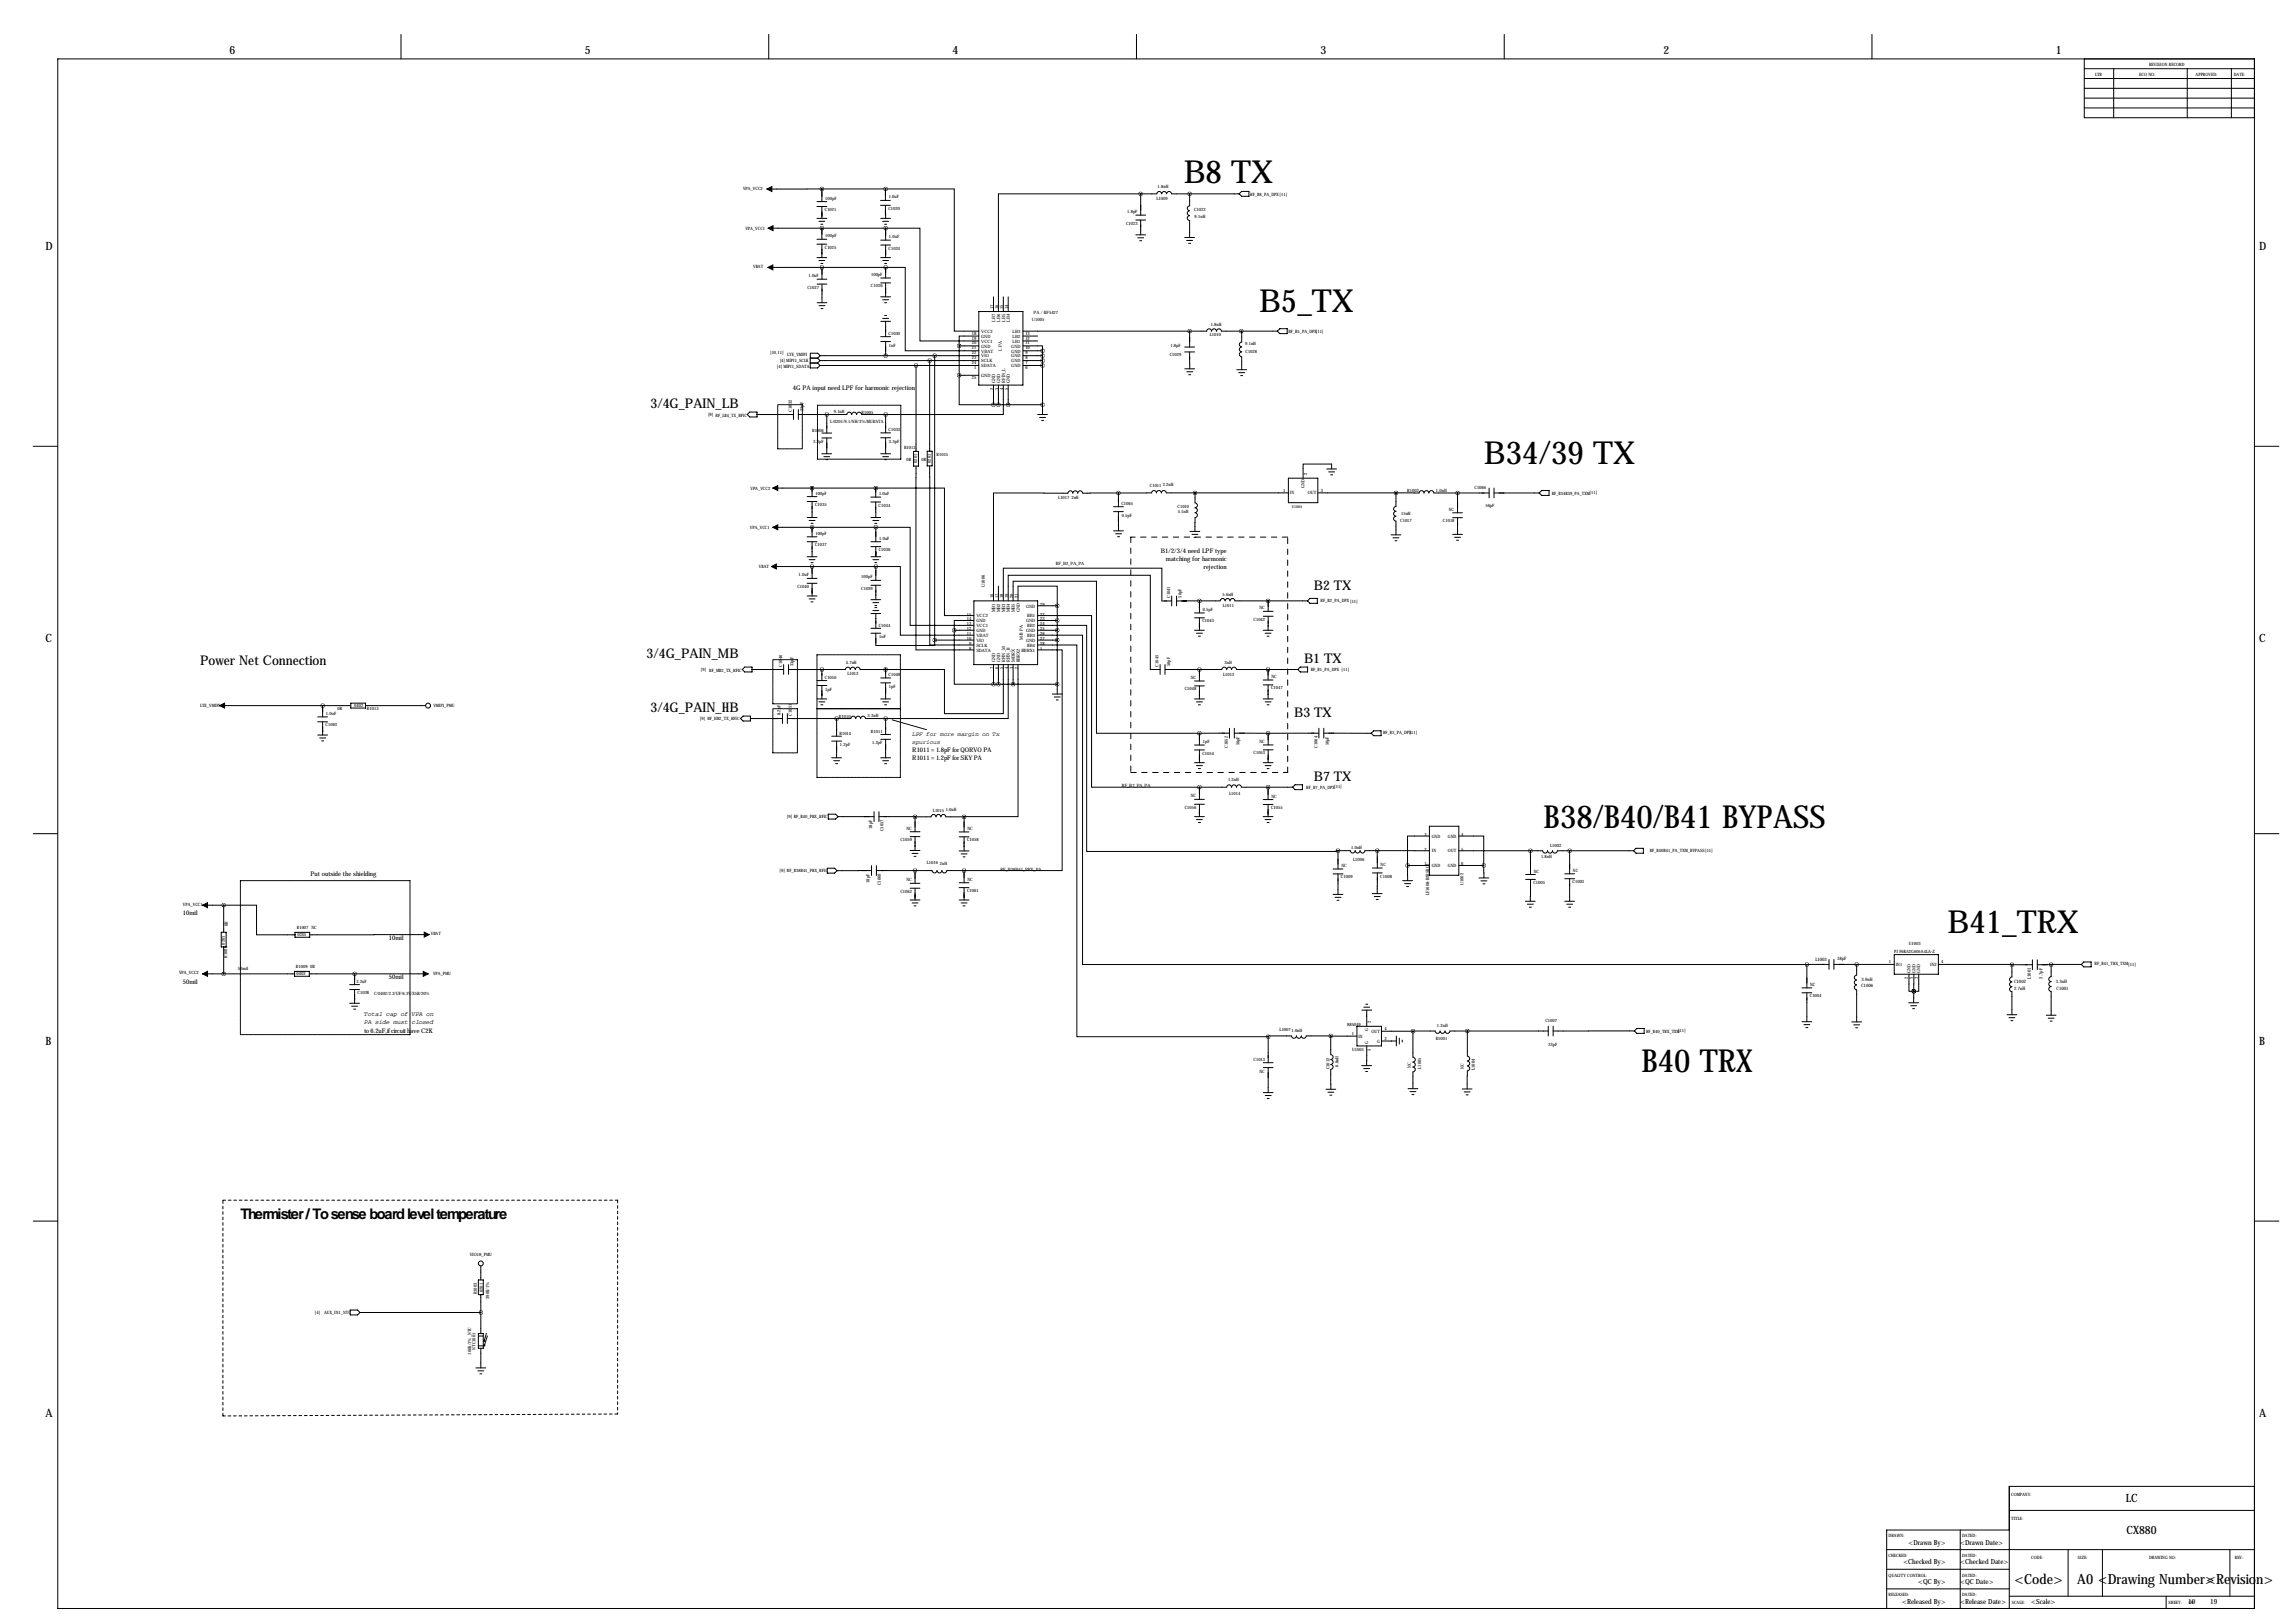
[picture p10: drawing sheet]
<svg xmlns="http://www.w3.org/2000/svg" width="1189mm" height="841mm" viewBox="0 0 1189 841" stroke-linecap="round" stroke-linejoin="round" font-family="sans-serif">
<defs><g id="words">
<g font-size="16.5">
<text x="613" y="95">B8 TX</text>
<text x="652" y="161">B5_TX</text>
<text x="769" y="240">B34/39 TX</text>
<text x="800" y="429">B38/B40/B41 BYPASS</text>
<text x="1009" y="483">B41_TRX</text>
<text x="850" y="555">B40 TRX</text>
</g>
<text font-size="7.6" x="125" y="631">Thermister / To sense board level temperature</text>
<g font-size="7.3">
<text x="1044" y="820">&lt;Code&gt;</text>
<text x="1076" y="820">A0 &lt;Drawing Number&gt;</text>
<text x="1143" y="820">&lt;Revision&gt;</text>
</g>
<g font-size="6.9">
<text x="337" y="211">3/4G_PAIN_LB</text>
<text x="681" y="305">B2 TX</text>
<text x="335" y="341">3/4G_PAIN_MB</text>
<text x="104" y="344">Power Net Connection</text>
<text x="676" y="343">B1 TX</text>
<text x="337" y="369">3/4G_PAIN_HB</text>
<text x="670" y="371">B3 TX</text>
<text x="681" y="404">B7 TX</text>
</g>
<g font-size="5.9">
<text x="119" y="28">6</text>
<text x="303" y="28">5</text>
<text x="493" y="28">4</text>
<text x="684" y="28">3</text>
<text x="862" y="28">2</text>
<text x="1065" y="28">1</text>
<text x="24" y="130">D</text>
<text x="1170" y="130">D</text>
<text x="24" y="333">C</text>
<text x="1170" y="333">C</text>
<text x="24" y="541">B</text>
<text x="1170" y="541">B</text>
<text x="24" y="734">A</text>
<text x="1170" y="734">A</text>
<text x="1101" y="778">LC</text>
<text x="1102" y="795">CX880</text>
</g>
<g font-size="3.6">
<text x="989" y="800">&lt;Drawn By&gt;</text>
<text x="1015" y="800">&lt;Drawn Date&gt;</text>
<text x="986" y="810">&lt;Checked By&gt;</text>
<text x="1015" y="810">&lt;Checked Date&gt;</text>
<text x="994" y="820">&lt;QC By&gt;</text>
<text x="1015" y="820">&lt;QC Date&gt;</text>
<text x="985" y="831">&lt;Released By&gt;</text>
<text x="1015" y="831">&lt;Release Date&gt;</text>
<text x="1052" y="831">&lt;Scale&gt;</text>
<text x="1134" y="831">10</text>
<text x="1145" y="831">19</text>
</g>
<g font-size="3.3">
<text x="411" y="202">4G PA input need LPF for harmonic rejection</text>
<text x="601" y="286">B1/2/3/4 need LPF type</text>
<text x="604" y="290">matching for harmonic</text>
<text x="623" y="295">rejection</text>
<text x="473" y="390">R1011 = 1.8pF for QORVO PA</text>
<text x="473" y="394">R1011 = 1.2pF for SKY PA</text>
<text x="161" y="454">Put outside the shielding</text>
<text x="95" y="474">10mil</text>
<text x="201" y="487">10mil</text>
<text x="95" y="510">50mil</text>
<text x="201" y="507">50mil</text>
<text x="189" y="526">Total cap of VPA on</text>
<text x="189" y="531">PA side must closed</text>
<text x="189" y="535">to 6.2uF,if circuit have C2K</text>
</g>
<g font-size="3.2">
<text x="473" y="381">LPF for more margin on Tx</text>
<text x="473" y="386">spurious</text>
</g>
<g font-size="2.4">
<text x="940" y="498">L1003</text>
<text x="952" y="498">18pF</text>
<text x="964" y="508">3.9nH</text>
<text x="1043" y="509">C1002</text>
<text x="1052" y="507" transform="rotate(-90 1052 507)">L1001</text>
<text x="1058" y="507" transform="rotate(-90 1058 507)">2.7pF</text>
<text x="1065" y="509">3.3nH</text>
<text x="964" y="511">C1006</text>
<text x="1043" y="513">2.7nH</text>
<text x="1065" y="513">C1001</text>
</g>
<g font-size="2.3">
<text x="1113" y="34">REVISION RECORD</text>
<text x="1085" y="39">LTR</text>
<text x="1108" y="39">ECO NO:</text>
<text x="1137" y="39">APPROVED:</text>
<text x="1157" y="39">DATE:</text>
<text x="385" y="99">VPA_VCC2</text>
<text x="600" y="97">1.8nH</text>
<text x="648" y="101">RF_B8_PA_DPX[11]</text>
<text x="427" y="103">100pF</text>
<text x="460" y="103">1.0uF</text>
<text x="599" y="104">L1009</text>
<text x="427" y="109">C1021</text>
<text x="460" y="109">C1020</text>
<text x="584" y="110">1.8pF</text>
<text x="619" y="109">C1022</text>
<text x="619" y="113">9.1nH</text>
<text x="386" y="119">VPA_VCC1</text>
<text x="583" y="116">C1023</text>
<text x="427" y="123">100pF</text>
<text x="461" y="123">1.0uF</text>
<text x="427" y="129">C1025</text>
<text x="460" y="129">C1024</text>
<text x="390" y="139">VBAT</text>
<text x="419" y="144">1.0uF</text>
<text x="451" y="143">100pF</text>
<text x="418" y="150">C1027</text>
<text x="451" y="149">C1026</text>
<text x="515" y="160" transform="rotate(-90 515 160)">17</text>
<text x="517" y="160" transform="rotate(-90 517 160)">16</text>
<text x="520" y="160" transform="rotate(-90 520 160)">15</text>
<text x="522" y="160" transform="rotate(-90 522 160)">14</text>
<text x="516" y="167" transform="rotate(-90 516 167)">LB7</text>
<text x="518" y="167" transform="rotate(-90 518 167)">LB6</text>
<text x="521" y="167" transform="rotate(-90 521 167)">LB5</text>
<text x="523" y="167" transform="rotate(-90 523 167)">LB4</text>
<text x="535" y="166">U1005</text>
<text x="535" y="163">PA / RF5427</text>
<text x="460" y="174">C1030</text>
<text x="503" y="173">18</text>
<text x="508" y="172">VCC2</text>
<text x="525" y="172">LB3</text>
<text x="531" y="173">13</text>
<text x="627" y="174">L1010</text>
<text x="627" y="169">1.8nH</text>
<text x="667" y="173">RF_B5_PA_DPX[11]</text>
<text x="461" y="180">1nF</text>
<text x="503" y="178">20</text>
<text x="503" y="176">19</text>
<text x="508" y="178">VCC1</text>
<text x="508" y="175">GND</text>
<text x="525" y="178">LB1</text>
<text x="525" y="175">LB2</text>
<text x="531" y="178">11</text>
<text x="531" y="176">12</text>
<text x="606" y="180">1.8pF</text>
<text x="645" y="179">9.1nH</text>
<text x="399" y="184">[10,11]</text>
<text x="408" y="184">LTE_VMIPI</text>
<text x="503" y="184">22</text>
<text x="503" y="181">21</text>
<text x="508" y="185">VIO</text>
<text x="508" y="183">VBAT</text>
<text x="508" y="180">GND</text>
<text x="519" y="182" transform="rotate(-90 519 182)">L PA</text>
<text x="524" y="185">GND</text>
<text x="524" y="183">GND</text>
<text x="524" y="180">GND</text>
<text x="531" y="184">9</text>
<text x="531" y="181">10</text>
<text x="606" y="184">C1029</text>
<text x="645" y="183">C1028</text>
<text x="402" y="190">[4] MIPI1_SDATA</text>
<text x="404" y="188">[4] MIPI1_SCLK</text>
<text x="503" y="186">23</text>
<text x="503" y="189">24</text>
<text x="505" y="191">1</text>
<text x="508" y="188">SCLK</text>
<text x="508" y="190">SDATA</text>
<text x="524" y="188">GND</text>
<text x="524" y="190">GND</text>
<text x="531" y="189">7</text>
<text x="531" y="191">6</text>
<text x="531" y="186">8</text>
<text x="503" y="196">25</text>
<text x="508" y="195">GND</text>
<text x="515" y="202" transform="rotate(-90 515 202)">2</text>
<text x="516" y="198" transform="rotate(-90 516 198)">GND</text>
<text x="517" y="202" transform="rotate(-90 517 202)">3</text>
<text x="518" y="198" transform="rotate(-90 518 198)">GND</text>
<text x="520" y="202" transform="rotate(-90 520 202)">4</text>
<text x="521" y="198" transform="rotate(-90 521 198)">RFIN_L</text>
<text x="522" y="202" transform="rotate(-90 522 202)">5</text>
<text x="523" y="198" transform="rotate(-90 523 198)">GND</text>
<text x="367" y="216">[9] RF_LB4_TX_RFIC</text>
<text x="410" y="213" transform="rotate(-90 410 213)">C1032</text>
<text x="416" y="213" transform="rotate(-90 416 213)">33pF</text>
<text x="432" y="214">9.1nH</text>
<text x="446" y="214">R1005</text>
<text x="430" y="219">L/0201/9.1/NH/3%/MURATA</text>
<text x="421" y="224">R1006</text>
<text x="460" y="223">C1033</text>
<text x="421" y="229">3.3pF</text>
<text x="461" y="229">3.3pF</text>
<text x="468" y="233">R1012</text>
<text x="470" y="239">0R</text>
<text x="475" y="240" transform="rotate(-90 475 240)">0201</text>
<text x="477" y="239">0R</text>
<text x="482" y="240" transform="rotate(-90 482 240)">0201</text>
<text x="485" y="236">R1015</text>
<text x="602" y="252">2.2nH</text>
<text x="677" y="246" transform="rotate(-90 677 246)">2</text>
<text x="389" y="254">VPA_VCC2</text>
<text x="422" y="256">100pF</text>
<text x="455" y="256">1.0uF</text>
<text x="596" y="252">C1011</text>
<text x="665" y="255">1</text>
<text x="668" y="256">IN</text>
<text x="676" y="253" transform="rotate(-90 676 253)">GND</text>
<text x="678" y="256">OUT</text>
<text x="684" y="255">3</text>
<text x="729" y="255">R1002</text>
<text x="744" y="255">1.0nH</text>
<text x="764" y="253">C1066</text>
<text x="804" y="256">RF_B34B39_PA_TXM[11]</text>
<text x="422" y="262">C1035</text>
<text x="455" y="262">C1034</text>
<text x="548" y="259">L1017</text>
<text x="555" y="258">2nH</text>
<text x="581" y="262">C1065</text>
<text x="610" y="263">C1010</text>
<text x="769" y="262">56pF</text>
<text x="581" y="268">0.5pF</text>
<text x="610" y="266">5.1nH</text>
<text x="726" y="267">15nH</text>
<text x="751" y="265">NC</text>
<text x="388" y="274">VPA_VCC1</text>
<text x="725" y="270">C1017</text>
<text x="747" y="271">C1018</text>
<text x="422" y="277">100pF</text>
<text x="455" y="280">1.0uF</text>
<text x="422" y="283">C1037</text>
<text x="455" y="286">C1036</text>
<text x="547" y="293">RF_B2_PA_PA</text>
<text x="393" y="294">VBAT</text>
<text x="414" y="299">1.0uF</text>
<text x="446" y="300">100pF</text>
<text x="413" y="305">C1040</text>
<text x="446" y="306">C1039</text>
<text x="510" y="304" transform="rotate(-90 510 304)">U1006</text>
<text x="515" y="310" transform="rotate(-90 515 310)">16</text>
<text x="517" y="310" transform="rotate(-90 517 310)">17</text>
<text x="520" y="310" transform="rotate(-90 520 310)">18</text>
<text x="522" y="310" transform="rotate(-90 522 310)">19</text>
<text x="525" y="310" transform="rotate(-90 525 310)">20</text>
<text x="527" y="310" transform="rotate(-90 527 310)">21</text>
<text x="606" y="310" transform="rotate(-90 606 310)">C1041</text>
<text x="612" y="310" transform="rotate(-90 612 310)">56pF</text>
<text x="633" y="309">5.6nH</text>
<text x="516" y="317" transform="rotate(-90 516 317)">MB1</text>
<text x="518" y="317" transform="rotate(-90 518 317)">MB2</text>
<text x="521" y="317" transform="rotate(-90 521 317)">MB3</text>
<text x="523" y="317" transform="rotate(-90 523 317)">MB4</text>
<text x="526" y="317" transform="rotate(-90 526 317)">MB5</text>
<text x="528" y="317" transform="rotate(-90 528 317)">GND</text>
<text x="531" y="315">GND</text>
<text x="539" y="314">29</text>
<text x="623" y="316">0.5pF</text>
<text x="633" y="314">L1011</text>
<text x="652" y="316">NC</text>
<text x="684" y="312">RF_B2_PA_DPX[11]</text>
<text x="501" y="321">14</text>
<text x="501" y="319">15</text>
<text x="501" y="324">13</text>
<text x="506" y="322">GND</text>
<text x="506" y="320">VCC2</text>
<text x="531" y="322">GND</text>
<text x="532" y="320">HB1</text>
<text x="539" y="324">24</text>
<text x="539" y="321">23</text>
<text x="539" y="319">22</text>
<text x="623" y="322">C1043</text>
<text x="649" y="322">C1042</text>
<text x="455" y="325">C1044</text>
<text x="501" y="329">11</text>
<text x="501" y="326">12</text>
<text x="506" y="330">VBAT</text>
<text x="506" y="327">GND</text>
<text x="506" y="325">VCC1</text>
<text x="531" y="327">GND</text>
<text x="532" y="330">HB3</text>
<text x="532" y="325">HB2</text>
<text x="539" y="329">26</text>
<text x="539" y="326">25</text>
<text x="455" y="331">1nF</text>
<text x="501" y="332">10</text>
<text x="502" y="334">9</text>
<text x="506" y="335">SCLK</text>
<text x="506" y="332">VIO</text>
<text x="530" y="332" transform="rotate(-90 530 332)">M/H PA</text>
<text x="531" y="332">GND</text>
<text x="532" y="335">HB4</text>
<text x="539" y="334">28</text>
<text x="539" y="332">27</text>
<text x="502" y="337">8</text>
<text x="506" y="338">SDATA</text>
<text x="529" y="338">HBRX1</text>
<text x="539" y="337">1</text>
<text x="363" y="348">[9] RF_MB2_TX_RFIC</text>
<text x="405" y="345" transform="rotate(-90 405 345)">C1046</text>
<text x="411" y="345" transform="rotate(-90 411 345)">33pF</text>
<text x="438" y="344">4.7nH</text>
<text x="515" y="347" transform="rotate(-90 515 347)">7</text>
<text x="516" y="343" transform="rotate(-90 516 343)">GND</text>
<text x="517" y="347" transform="rotate(-90 517 347)">6</text>
<text x="518" y="343" transform="rotate(-90 518 343)">GND</text>
<text x="520" y="347" transform="rotate(-90 520 347)">5</text>
<text x="521" y="343" transform="rotate(-90 521 343)">RFIN_M</text>
<text x="522" y="347" transform="rotate(-90 522 347)">4</text>
<text x="523" y="343" transform="rotate(-90 523 343)">RFIN_H</text>
<text x="525" y="347" transform="rotate(-90 525 347)">3</text>
<text x="526" y="343" transform="rotate(-90 526 343)">MBRX</text>
<text x="527" y="347" transform="rotate(-90 527 347)">2</text>
<text x="528" y="343" transform="rotate(-90 528 343)">HBRX2</text>
<text x="600" y="345" transform="rotate(-90 600 345)">C1045</text>
<text x="606" y="345" transform="rotate(-90 606 345)">56pF</text>
<text x="634" y="344">3nH</text>
<text x="679" y="348">RF_B1_PA_DPX [11]</text>
<text x="427" y="352">C1050</text>
<text x="439" y="350">L1013</text>
<text x="460" y="350">C1049</text>
<text x="617" y="352">NC</text>
<text x="634" y="350">L1012</text>
<text x="659" y="351">NC</text>
<text x="427" y="358">1pF</text>
<text x="461" y="356">1pF</text>
<text x="614" y="358">C1048</text>
<text x="658" y="357">C1047</text>
<text x="104" y="366">LTE_VMIPI</text>
<text x="169" y="370">1.0uF</text>
<text x="175" y="368">0R</text>
<text x="184" y="366">0402</text>
<text x="190" y="368">R1013</text>
<text x="224" y="366">VMIPI_PMU</text>
<text x="404" y="370" transform="rotate(-90 404 370)">8.2pF</text>
<text x="410" y="371" transform="rotate(-90 410 371)">C1051</text>
<text x="435" y="372">R1010</text>
<text x="449" y="372">3.3nH</text>
<text x="169" y="376">C1063</text>
<text x="363" y="373">[9] RF_HB2_TX_RFIC</text>
<text x="435" y="381">R1014</text>
<text x="451" y="380">R1011</text>
<text x="716" y="380">RF_B3_PA_DPX</text>
<text x="730" y="380">[11]</text>
<text x="435" y="387">1.2pF</text>
<text x="452" y="386">1.2pF</text>
<text x="623" y="385">1pF</text>
<text x="636" y="387" transform="rotate(-90 636 387)">C1052</text>
<text x="642" y="386" transform="rotate(-90 642 386)">56pF</text>
<text x="652" y="385">NC</text>
<text x="682" y="387" transform="rotate(-90 682 387)">C1064</text>
<text x="688" y="386" transform="rotate(-90 688 386)">56pF</text>
<text x="623" y="391">C1054</text>
<text x="649" y="391">C1053</text>
<text x="581" y="408">RF_B7_PA_PA</text>
<text x="636" y="405">1.2nH</text>
<text x="617" y="413">NC</text>
<text x="637" y="412">L1014</text>
<text x="659" y="413">NC</text>
<text x="677" y="409">RF_B7_PA_DPX[11]</text>
<text x="490" y="420">1.0nH</text>
<text x="614" y="419">C1056</text>
<text x="658" y="419">C1055</text>
<text x="408" y="423">[9] RF_B40_PRX_RFIC</text>
<text x="483" y="420">L1015</text>
<text x="452" y="429" transform="rotate(-90 452 429)">18pF</text>
<text x="458" y="431" transform="rotate(-90 458 431)">C1057</text>
<text x="470" y="430">NC</text>
<text x="501" y="430">NC</text>
<text x="466" y="436">C1059</text>
<text x="501" y="436">C1058</text>
<text x="738" y="433">3</text>
<text x="742" y="434">GND</text>
<text x="750" y="434">GND</text>
<text x="757" y="433">4</text>
<text x="700" y="440">1.0nH</text>
<text x="738" y="441">2</text>
<text x="742" y="441">IN</text>
<text x="750" y="441">OUT</text>
<text x="757" y="441">5</text>
<text x="803" y="439">L1002</text>
<text x="855" y="441">RF_B40B41_PA_TXM_BYPASS[11]</text>
<text x="480" y="448">L1016</text>
<text x="487" y="448">2nH</text>
<text x="695" y="449">NC</text>
<text x="701" y="446">L1006</text>
<text x="715" y="449">NC</text>
<text x="738" y="448">1</text>
<text x="742" y="449">GND</text>
<text x="750" y="449">GND</text>
<text x="757" y="448">6</text>
<text x="798" y="445">1.8nH</text>
<text x="404" y="452">[9] RF_B38B41_PRX_RFIC</text>
<text x="518" y="451">RF_B38B41_PRX_PA</text>
<text x="695" y="455">C1009</text>
<text x="715" y="455">C1008</text>
<text x="795" y="452">NC</text>
<text x="815" y="452">NC</text>
<text x="450" y="457" transform="rotate(-90 450 457)">18pF</text>
<text x="456" y="459" transform="rotate(-90 456 459)">C1060</text>
<text x="470" y="457">NC</text>
<text x="501" y="456">NC</text>
<text x="758" y="458" transform="rotate(-90 758 458)">U1002</text>
<text x="794" y="458">C1005</text>
<text x="815" y="458">C1003</text>
<text x="466" y="462">C1062</text>
<text x="501" y="462">C1061</text>
<text x="740" y="464" transform="rotate(-90 740 464)">LF1608-B2R5KCB</text>
<text x="95" y="469">VPA_VCC1</text>
<text x="118" y="480" transform="rotate(-90 118 480)">0R</text>
<text x="154" y="481">R1007 NC</text>
<text x="154" y="485">0201</text>
<text x="223" y="485">VBAT</text>
<text x="116" y="489" transform="rotate(-90 116 489)">0201</text>
<text x="989" y="489">U1003</text>
<text x="118" y="496" transform="rotate(-90 118 496)">R1008</text>
<text x="981" y="494">PJ F6KA2G605A4LA-Z</text>
<text x="123" y="503">50mil</text>
<text x="153" y="501">R1009</text>
<text x="161" y="501">0R</text>
<text x="979" y="499">1</text>
<text x="982" y="500">IN1</text>
<text x="990" y="504" transform="rotate(-90 990 504)">GND</text>
<text x="992" y="504" transform="rotate(-90 992 504)">GND</text>
<text x="995" y="504" transform="rotate(-90 995 504)">GND</text>
<text x="1000" y="500">IN2</text>
<text x="1006" y="499">4</text>
<text x="1085" y="500">RF_B41_TRX_TXM[11]</text>
<text x="93" y="505">VPA_VCC2</text>
<text x="154" y="505">0402</text>
<text x="185" y="509">2.2uF</text>
<text x="224" y="505">VPA_PMU</text>
<text x="988" y="507" transform="rotate(-90 988 507)">2</text>
<text x="991" y="507" transform="rotate(-90 991 507)">5</text>
<text x="993" y="507" transform="rotate(-90 993 507)">3</text>
<text x="185" y="515">C1038</text>
<text x="194" y="515">C/0402/2.2/UF/6.3V/X5R/20%</text>
<text x="938" y="511">NC</text>
<text x="938" y="517">C1004</text>
<text x="698" y="531">885049</text>
<text x="709" y="534" transform="rotate(-90 709 534)">G</text>
<text x="710" y="530" transform="rotate(-90 710 530)">2</text>
<text x="717" y="534">4</text>
<text x="744" y="532">1.2nH</text>
<text x="801" y="530">C1007</text>
<text x="663" y="534">L10071.0nH</text>
<text x="700" y="536">1</text>
<text x="704" y="537">IN</text>
<text x="711" y="535">OUT</text>
<text x="717" y="539">3</text>
<text x="744" y="538">R1001</text>
<text x="853" y="535">RF_B40_TRX_TXM</text>
<text x="869" y="535">[11]</text>
<text x="700" y="544">U1001</text>
<text x="709" y="541" transform="rotate(-90 709 541)">G</text>
<text x="710" y="544" transform="rotate(-90 710 544)">5</text>
<text x="713" y="540">G</text>
<text x="802" y="542">33pF</text>
<text x="649" y="550">C1013</text>
<text x="652" y="556">NC</text>
<text x="689" y="554" transform="rotate(-90 689 554)">C1012</text>
<text x="693" y="553" transform="rotate(-90 693 553)">6.8nH</text>
<text x="731" y="553" transform="rotate(-90 731 553)">NC</text>
<text x="736" y="554" transform="rotate(-90 736 554)">L1005</text>
<text x="758" y="554" transform="rotate(-90 758 554)">NC</text>
<text x="764" y="554" transform="rotate(-90 764 554)">L1004</text>
<text x="243" y="651">VIO18_PMU</text>
<text x="247" y="670" transform="rotate(-90 247 670)">R1003</text>
<text x="250" y="669" transform="rotate(-90 250 669)">0201</text>
<text x="253" y="673" transform="rotate(-90 253 673)">390K/1%</text>
<text x="163" y="681">[4]</text>
<text x="168" y="681">AUX_IN1_NTC</text>
<text x="244" y="702" transform="rotate(-90 244 702)">100K/1%_NTC</text>
<text x="246" y="699" transform="rotate(-90 246 699)">NTC1001</text>
<text x="1042" y="775">COMPANY:</text>
<text x="1042" y="787">TITLE:</text>
<text x="978" y="796">DRAWN:</text>
<text x="1016" y="796">DATED:</text>
<text x="978" y="806">CHECKED:</text>
<text x="1016" y="806">DATED:</text>
<text x="1052" y="808">CODE:</text>
<text x="1076" y="808">SIZE:</text>
<text x="1113" y="808">DRAWING NO:</text>
<text x="1158" y="808">REV:</text>
<text x="978" y="817">QUALITY CONTROL:</text>
<text x="1016" y="817">DATED:</text>
<text x="978" y="827">RELEASED:</text>
<text x="1016" y="827">DATED:</text>
<text x="1042" y="831">SCALE:</text>
<text x="1123" y="831">SHEET:</text>
<text x="1134" y="831">OF</text>
</g>
<text font-size="2" x="669" y="263">U1004</text>
</g></defs>
<g fill="none" stroke="#000" stroke-width=".52">
<path d="M208 18v13M398 18v13M589 18v13M779 18v13M970 18v13M30 31h1138v802h-1138zM1080 31v30h88M1080 36h88M1095 36v25M1133 36v25M1156 36v25M1080 46h88"/>
<path d="M1080 41h88M1080 51h88M1080 56h88M426 98h-29M426 98v6M426 98h33M459 98h35v74h13M459 98v6M643 99h4v3h-4l-1-2zM398 118h61M423 107h5M423 104h5"/>
<path d="M423 113h5M424 115h3M425 116h1M426 107v6M426 118v6M456 106h5M456 104h5M456 113h5M457 115h3M458 116h1M459 106v7M459 118h18v59h30"/>
<path d="M459 118v6M588 114h5M588 111h5M591 100h8a1.3 1.3 0 0 1 2-1 1.3 1.3 0 0 1 1 1 1.3 1.3 0 0 1 1-1 1.3 1.3 0 0 1 1 1 1.3 1.3 0 0 1 2-1 1.3 1.3 0 0 1 1 1h35M591 100v11M591 100h-74v61M591 114v8M616 100v7a1.3 1.3 0 0 0-1 1 1.3 1.3 0 0 0 1 1 1.3 1.3 0 0 0-1 1 1.3 1.3 0 0 0 1 2 1.3 1.3 0 0 0-1 1 1.3 1.3 0 0 0 1 1v9M398 139h61M423 126h5M423 124h5M423 133h5"/>
<path d="M424 135h3M425 136h1M426 126v7M426 139v6M456 127h5M456 124h5M456 133h5M457 135h3M458 136h1M459 139h10v43h38M459 127v6M459 139v5"/>
<path d="M588 122h5M589 123h3M590 125h1M614 123h5M615 125h3M616 126h1M423 147h5M423 145h5M423 157h5M424 158h3M425 160h1M426 147v10"/>
<path d="M456 147h5M456 144h5M456 154h5M457 155h3M458 157h1M459 147v7M515 154v7M520 154v7M522 154v7M456 174h5M456 177h5M456 166h5"/>
<path d="M457 165h3M458 163h1M459 166v8M459 177v7M497 179h10M497 179v15M507 174h-10v5M507 161h23v38h-23zM530 172h95a1.3 1.3 0 0 1 1-2 1.4 1.4 0 0 1 2 2 1.3 1.3 0 0 1 1-2 1.3 1.3 0 0 1 1 2 1.3 1.3 0 0 1 1-2 1.4 1.4 0 0 1 2 2h29M530 179h10v3M530 177h8M530 174h8"/>
<path d="M614 180h5M616 172v8M643 172v5a1.3 1.3 0 0 0-1 1 1.3 1.3 0 0 0 1 2 1.3 1.3 0 0 0-1 1 1.3 1.3 0 0 0 1 1 1.3 1.3 0 0 0-1 2 1.3 1.3 0 0 0 1 1v6M663 170h4v3h-4l-1-1zM420 188h4M420 186h4M424 188l1 1M424 186l1 1M425 187h82M425 189h82M425 187l-1 1M425 184h82"/>
<path d="M425 184l-1-1h-4v8h4l1-2M425 184l-1 2M475 189v45M482 187v47M484 184v148M497 194v16h18M497 194h10M515 199v11M517 199v11M520 199v16h-61M522 199v11M530 187h10"/>
<path d="M530 189h10M530 184h10M530 182h10M540 182v33M614 182h5M614 191h5M615 193h3M616 194h1M616 182v9M641 191h5M642 193h3M643 195h1"/>
<path d="M388 213h4v3h-4l-1-1zM392 215h19M411 212v5M414 215h25M414 212v5M428 215v9M439 215a1.3 1.3 0 0 1 1-2 1.3 1.3 0 0 1 1 2M441 215a1.3 1.3 0 0 1 1-2 1.4 1.4 0 0 1 2 2M444 215a1.3 1.3 0 0 1 1-2 1.3 1.3 0 0 1 1 2h13M459 215v9M515 210h25M538 215h5"/>
<path d="M539 216h3M540 218h1M17 231h13M426 224h5M426 227h5M426 235h5M427 237h3M428 238h1M428 227v8M456 227h5M456 224h5M456 235h5"/>
<path d="M457 237h3M458 238h1M459 227v8M473 234h3v7h-3zM480 234h3v7h-3zM1168 231h13M400 253h54M418 260h5M418 257h5M421 252v5M421 260v8M451 257h5"/>
<path d="M454 253h35v66h15M454 253v-1v5M475 241l-1 96h30M482 241v93h22M579 255h-18a1.3 1.3 0 0 0-1-1 1.3 1.3 0 0 0-2 1 1.3 1.3 0 0 0-1-1 1.3 1.3 0 0 0-1 1 1.3 1.3 0 0 0-2-1 1.3 1.3 0 0 0-1 1h-38v56M579 255v7M597 255h-18M597 255a1.3 1.3 0 0 1 1-1 1.3 1.3 0 0 1 1 1M599 255a1.3 1.3 0 0 1 1-1 1.3 1.3 0 0 1 2 1M602 255a1.3 1.3 0 0 1 1-1 1.3 1.3 0 0 1 1 1h63M619 255v5a1.3 1.3 0 0 1 1 2 1.3 1.3 0 0 1-1 1 1.3 1.3 0 0 1 1 1 1.3 1.3 0 0 1-1 2 1.3 1.3 0 0 1 1 1 1.3 1.3 0 0 1-1 1v7M667 248h16v12h-16z"/>
<path d="M683 255h40M687 243h5M688 244h3M689 246h1M690 243v-3h-15v8M723 255h12a1.3 1.3 0 0 1 1-1 1.3 1.3 0 0 1 2 1 1.3 1.3 0 0 1 1-1 1.3 1.3 0 0 1 1 1 1.3 1.3 0 0 1 1-1 1.3 1.3 0 0 1 2 1h28M723 255v7a1.3 1.3 0 0 0-1 2 1.3 1.3 0 0 0 1 1 1.3 1.3 0 0 0-1 1 1.3 1.3 0 0 0 1 1 1.3 1.3 0 0 0-1 2 1.3 1.3 0 0 0 1 1v7M755 255v11M771 253v5M774 255h23M774 253v5M799 254h3v3h-3l-2-2z"/>
<path d="M400 273h54M418 278h5M418 268h5M419 270h3M420 271h1M421 273v5M451 260h5M451 268h5M452 270h3M453 271h1M454 260v8M454 273h17v51h33"/>
<path d="M454 273v8M577 262h5M577 265h5M577 275h5M578 276h3M579 278h1M579 265v10M616 275h6M617 277h4M618 278h2M721 277h5M722 279h3"/>
<path d="M753 268h5M753 266h5M753 277h5M754 278h3M755 280h1M755 268v9M400 293h54M418 281h5M418 300h5M418 288h5M419 290h3M420 291h1"/>
<path d="M421 281v7M421 293v7M451 281h5M451 283h5M451 288h5M452 290h3M453 291h1M454 293h12v36h38M454 283v5M454 293v8M723 280h1M418 302h5"/>
<path d="M418 309h5M419 310h3M420 312h1M421 302v7M451 303h5M451 301h5M451 318h5M451 311h5M452 316h3M452 312h3M453 315h1M453 314h1"/>
<path d="M454 303v8M454 318v7M504 311h34v33h-34zM517 304v7M520 311v-17h82v17h5M522 311v-13h74v49h5M525 311v-10h43v79h53M527 311v-7h21v10M538 319h27v89h56M538 314h10M548 314v45M607 309v5"/>
<path d="M609 309v5M619 317h5M621 311h11a1.3 1.3 0 0 1 1-1 1.3 1.3 0 0 1 2 1 1.3 1.3 0 0 1 1-1 1.3 1.3 0 0 1 1 1 1.3 1.3 0 0 1 1-1 1.3 1.3 0 0 1 2 1h37M621 311h-12M621 311v6M654 319h5M654 317h5M657 311v6M657 319v7M679 310h3v3h-3l-2-2zM451 325h5M451 328h5"/>
<path d="M454 328v6h30v-2M484 332h20M494 326v28h21M494 326h10M504 321h-10v5M538 334h20v203h99M538 337h12v114h-51M538 324h25v117h129h1M538 329h23v171h375M538 321h10M538 326h10M538 332h10"/>
<path d="M619 326h5M619 320h5M620 328h3M621 330h1M621 320v6M654 326h5M655 328h3M656 330h1M386 346h4v2h-4l-1-1zM390 347h16M406 344v5M408 344v5"/>
<path d="M423 353h5M423 355h5M426 347v6M426 355v7M456 351h5M456 354h5M459 346v5M459 354v8M515 344v10M515 354h33M517 344v10M520 344v26h-31v-23h-43a1.3 1.3 0 0 0-2-1 1.3 1.3 0 0 0-1 1 1.3 1.3 0 0 0-1-1 1.3 1.3 0 0 0-2 1 1.3 1.3 0 0 0-1-1 1.3 1.3 0 0 0-1 1h-30"/>
<path d="M522 344v28h-63M525 344v10M527 344v79h-28M545 359h5M601 344v5M604 347h29a1.3 1.3 0 0 1 1-1 1.3 1.3 0 0 1 1 1 1.3 1.3 0 0 1 2-1 1.3 1.3 0 0 1 1 1 1.3 1.3 0 0 1 1-1 1.3 1.3 0 0 1 2 1h31M604 344v5M619 355h5M619 353h5M621 347v6M621 355v7M654 355h5"/>
<path d="M654 352h5M657 347v5M657 355v7M672 347l2-1h3v2h-3zM114 365h68M165 374h5M165 371h5M167 365v6M167 374v7M182 364h7v3h-7zM189 365h31M384 372l1-1h4v2h-4z"/>
<path d="M389 372h16M405 370v5M408 372h33a1.3 1.3 0 0 1 1-1 1.3 1.3 0 0 1 1 1 1.3 1.3 0 0 1 2-1 1.3 1.3 0 0 1 1 1 1.3 1.3 0 0 1 1-1 1.3 1.3 0 0 1 1 1h11M408 370v5M423 362h5M424 364h3M425 365h1M433 372v9M456 362h5M457 364h3M458 365h1M459 372v8"/>
<path d="M546 361h3M547 363h1M619 362h5M620 364h3M621 365h1M621 380v6M637 380h-16M637 377v5M639 380h18M639 377v5M654 362h5M655 364h3"/>
<path d="M656 365h1M657 380v6M683 380h-26M683 377v5M686 380h24M686 377v5M710 380l2-1h3v2h-3zM165 381h5M166 382h3M167 384h1M431 381h5M431 384h5"/>
<path d="M431 393h5M432 394h3M433 396h1M433 384v9M456 380h5M456 383h5M456 393h5M457 394h3M458 396h1M459 383v10M619 388h5M619 386h5"/>
<path d="M619 395h5M620 397h3M621 398h1M621 388v7M654 395h5M654 388h5M654 386h5M655 397h3M656 398h1M657 388v7M619 417h5M619 414h5"/>
<path d="M621 408h14a1.3 1.3 0 0 1 2-1 1.3 1.3 0 0 1 1 1 1.3 1.3 0 0 1 1-1 1.3 1.3 0 0 1 2 1 1.3 1.3 0 0 1 1-1 1.3 1.3 0 0 1 1 1h27M621 408v6M621 417v6M654 417h5M654 414h5M657 408v6M657 417v6M671 406h4v3h-4l-1-1zM17 432h13M429 422h4l1 1-1 1h-4zM434 423h19M453 420v6"/>
<path d="M455 423h19M455 420v6M471 433h6M471 431h6M474 423h8a1.3 1.3 0 0 1 2-1 1.3 1.3 0 0 1 1 1 1.3 1.3 0 0 1 1-1 1.3 1.3 0 0 1 1 1 1.3 1.3 0 0 1 2-1 1.3 1.3 0 0 1 1 1h9M474 423v8M474 433v8M497 433h5M497 431h5M499 423v8M499 433v8M619 423h5"/>
<path d="M620 425h3M621 426h1M654 423h5M655 425h3M656 426h1M740 433h-11v15M740 428h16v25h-16zM756 433h13v15M847 439h4v3h-4l-1-1zM1168 432h13M429 450h3l2 1-2 1h-3zM451 451h-17"/>
<path d="M451 448v5M454 451h29a1.3 1.3 0 0 0 1 1 1.3 1.3 0 0 0 1-1 1.3 1.3 0 0 0 2 1 1.3 1.3 0 0 0 1-1 1.3 1.3 0 0 0 1 1 1.3 1.3 0 0 0 1-1h9M454 448v5M471 458h6M471 441h6M472 442h4M474 444h1M474 451v7M497 460h5M497 457h5M497 441h5M498 442h3"/>
<path d="M499 444h1M499 451v6M499 460v6M691 453h5M691 450h5M693 441h6a1.3 1.3 0 0 0 2 1 1.3 1.3 0 0 0 1-1 1.3 1.3 0 0 0 1 1 1.3 1.3 0 0 0 2-1 1.3 1.3 0 0 0 1 1 1.3 1.3 0 0 0 1-1h6M693 441v9M693 453v10M711 452h5M711 450h5M713 441v9M713 441h27"/>
<path d="M713 452v11M727 456h5M728 458h3M729 459h1M729 448v8M729 448h11M756 441h43a1.3 1.3 0 0 0 1 1 1.3 1.3 0 0 0 2-1 1.3 1.3 0 0 0 1 1 1.3 1.3 0 0 0 1-1 1.3 1.3 0 0 0 1 1 1.3 1.3 0 0 0 2-1h39M756 448h13M766 455h5M767 456h3M768 458h1M769 448v7"/>
<path d="M790 456h5M790 453h5M793 441v12M793 456v11M811 455h5M811 453h5M813 441v12M813 455v12M105 469h11M116 469h17v15h20M116 469v14M471 460h6"/>
<path d="M471 466h6M472 468h4M474 469h1M474 460v6M497 466h5M498 468h3M499 469h1M691 463h5M692 465h3M693 466h1M711 463h5M712 464h3"/>
<path d="M713 466h1M790 467h5M791 468h3M792 470h1M811 467h5M812 468h3M813 470h1M115 483h2v8h-2zM116 491v13M153 483h7v2h-7zM222 484h-62M936 500v12"/>
<path d="M947 500h-11M947 497v5M950 500h31M950 497v5M962 500v5a1.3 1.3 0 0 0-1 1 1.3 1.3 0 0 0 1 2 1.3 1.3 0 0 0-1 1 1.3 1.3 0 0 0 1 1 1.3 1.3 0 0 0-1 1 1.3 1.3 0 0 0 1 2v16M981 494h23v11h-23zM1004 500h38M1042 500v6a1.3 1.3 0 0 0-1 1 1.3 1.3 0 0 0 1 2 1.3 1.3 0 0 0-1 1 1.3 1.3 0 0 0 1 1 1.3 1.3 0 0 0-1 1 1.3 1.3 0 0 0 1 2v12M1042 500h11M1053 497v5M1055 497v5M1063 500v6a1.3 1.3 0 0 0-2 1 1.3 1.3 0 0 0 2 1 1.4 1.4 0 0 0-2 2 1.3 1.3 0 0 0 2 1 1.3 1.3 0 0 0-2 1 1.4 1.4 0 0 0 2 2v12"/>
<path d="M1063 500h-8M1078 500h-15M1079 498h4v3h-4l-1-1zM105 504h48M153 503h7v3h-7zM160 504h62M181 513h5M181 510h5M181 520h5M184 504v6M184 513v7M933 514h6"/>
<path d="M933 512h6M936 514v15M989 519h5M989 505v8h2M991 513h.1M991 513v6M991 505v8M994 505v8h-3M182 521h3M183 523h1M657 537v13M689 537h-12a1.3 1.3 0 0 1-2 1 1.3 1.3 0 0 1-1-1 1.3 1.3 0 0 1-1 1 1.3 1.3 0 0 1-1-1 1.3 1.3 0 0 1-2 1 1.3 1.3 0 0 1-1-1h-12"/>
<path d="M689 537v9a1.4 1.4 0 0 1 2 2 1.3 1.3 0 0 1-2 1 1.3 1.3 0 0 1 2 1 1.3 1.3 0 0 1-2 1 1.4 1.4 0 0 1 2 2 1.3 1.3 0 0 1-2 1v10M689 537h14M703 532h13v10h-13zM705 523h6M706 522h4M707 520h2M708 523v9M716 539h7M716 534h16M723 537v5M725 538v3M726 539v1"/>
<path d="M732 534v14a1.3 1.3 0 0 1 1 1 1.3 1.3 0 0 1-1 1 1.3 1.3 0 0 1 1 1 1.3 1.3 0 0 1-1 2 1.3 1.3 0 0 1 1 1 1.3 1.3 0 0 1-1 1v9M760 534v13a1.3 1.3 0 0 1 1 1 1.3 1.3 0 0 1-1 2 1.3 1.3 0 0 1 1 1 1.3 1.3 0 0 1-1 1 1.3 1.3 0 0 1 1 1 1.3 1.3 0 0 1-1 2v9M802 534h-51a1.3 1.3 0 0 1-1 1 1.3 1.3 0 0 1-1-1 1.3 1.3 0 0 1-2 1 1.3 1.3 0 0 1-1-1 1.3 1.3 0 0 1-1 1 1.3 1.3 0 0 1-2-1h-11M802 532v5M805 532v5M847 534h-42M848 533h4v2h-4l-1-1zM933 529h6M934 531h4M935 532h1M959 529h5M960 531h3"/>
<path d="M961 532h1M990 521h3M991 522h1M1040 526h5M1041 527h3M1042 529h1M1060 526h5M1061 527h3M1062 529h1M654 550h5M654 553h5M657 553v13"/>
<path d="M705 552h5M706 553h3M707 555h1M708 542v10M654 566h5M655 567h3M656 569h1M687 564h5M688 566h3M689 567h1M729 564h5M730 565h3"/>
<path d="M731 567h1M757 564h6M758 566h4M760 567h1M17 632h13M1168 632h13M249 656v7M181 679h4l1 1-1 1h-4zM186 680h63M248 663h2v8h-2zM249 671v20M248 691h2v7h-2z"/>
<path d="M248 692h2M248 697h2M249 698v11M251 694v1M251 697h.1M252 691l-1 4v-1M252 692l-1 5M247 709h5M248 710h3M249 712h1M1168 770h-127v63M1015 793v40"/>
<path d="M1041 782h127M1041 793h-64v40M977 803h191M977 813h64M1071 803v24M1089 803v24M1155 803v24M977 823h64M1041 827h127M1122 827v6"/>
<circle cx="222" cy="365" r="1.3"/>
<circle cx="249" cy="654" r="1.3"/>
</g>
<g fill="none" stroke="#000" stroke-width=".52" stroke-dasharray=".4 .4">
<path d="M403 210v22M416 210h-13M423 210v28M467 210h-44M403 232h13M416 232v-22M423 238h44M467 238v-28M423 339v28M466 339h-43M400 342v23M413 342h-13"/>
<path d="M400 367v23M400 365h13M413 367h-13M413 365v-23M423 367v36M423 367h43M462 373l18 5M466 367h-43M466 367v-28M400 390h13M413 390v-23M423 403h43"/>
<path d="M466 403v-36M125 456h87M212 456v80M125 536v-80M212 536h-87"/>
</g>
<path d="M586 278v122M667 278h-81M586 400h81M667 400v-122" fill="none" stroke="#000" stroke-width=".52" stroke-dasharray="2.8 2.8"/>
<path d="M115 622h205M320 622v110M115 733v-111M320 732l-205 1" fill="none" stroke="#000" stroke-width=".52" stroke-dasharray="1.4 1.4"/>
<path d="M397 98l3-1v2zM398 118l2-1v2zM398 139l2-2v3zM400 253l3-1v2zM400 273l3-1v2zM400 293l2-1v3zM114 365l2-1v3zM105 469l2-1v2zM220 483l2 1-2 1zM105 504l2-1v3zM219 503l3 1-3 2z" fill="#000" stroke="#000" stroke-width=".52"/>
<path d="M1062 500a.5 .5 0 0 0 1 0 .5 .5 0 0 0-1 0zM713 441a.5 .5 0 0 0 1 0 .5 .5 0 0 0-1 0zM474 189a.5 .5 0 0 0 1 0 .5 .5 0 0 0-1 0z" fill="#000" stroke="#000" stroke-width="2"/>
<use href="#words"/>
</svg>
